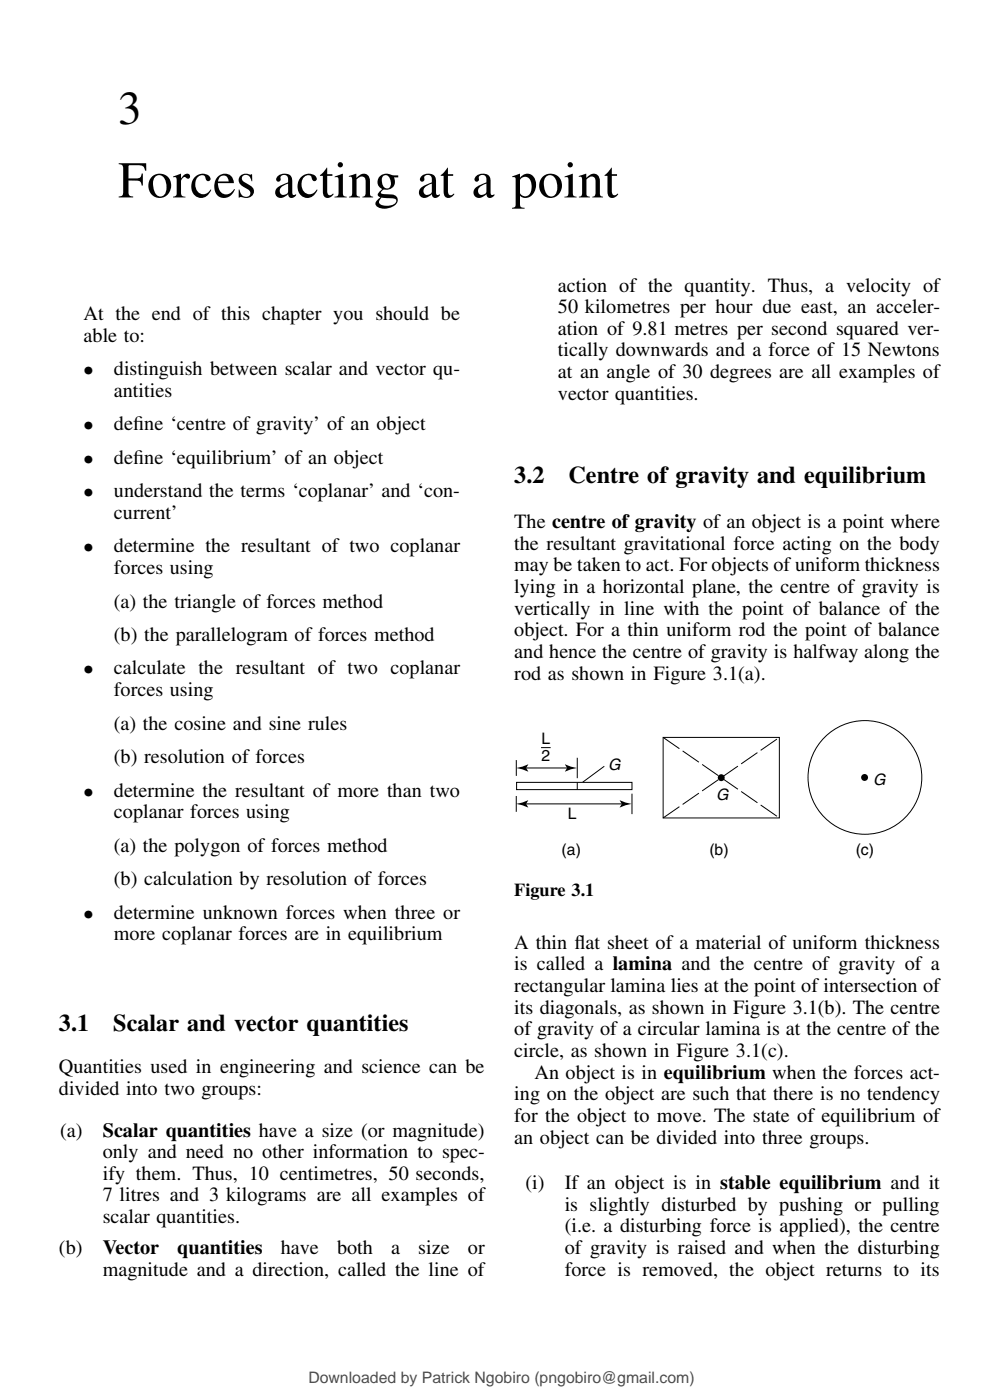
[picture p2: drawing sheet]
<svg xmlns="http://www.w3.org/2000/svg" width="179mm" height="250mm" viewBox="0 0 179 250" stroke-linecap="round" stroke-linejoin="round" font-family="sans-serif">
<defs><g id="words">
<text font-size="9.2" x="21.1" y="35.2">Forces acting at a point</text>
<text font-size="8.4" x="21.1" y="22.2">3</text>
<g font-size="4.3">
<text x="91.7" y="86.1">3.2</text>
<text x="101.4" y="86.1">Centre of gravity and equilibrium</text>
<text x="10.5" y="184.1">3.1</text>
<text x="20.2" y="184.1">Scalar and vector quantities</text>
</g>
<g font-size="3.6">
<text x="99.5" y="52">action of the quantity. Thus, a velocity of</text>
<text x="14.9" y="57.1">At the end of this chapter you should be</text>
<text x="99.5" y="55.9">50 kilometres per hour due east, an acceler-</text>
<text x="99.5" y="59.8">ation of 9.81 metres per second squared ver-</text>
<text x="14.9" y="61">able to:</text>
<text x="99.5" y="63.6">tically downwards and a force of 15 Newtons</text>
<text x="14.9" y="67">•</text>
<text x="20.3" y="67">distinguish between scalar and vector qu-</text>
<text x="20.3" y="70.8">antities</text>
<text x="99.5" y="67.5">at an angle of 30 degrees are all examples of</text>
<text x="99.5" y="71.4">vector quantities.</text>
<text x="14.9" y="76.8">•</text>
<text x="20.3" y="76.8">def</text>
<text x="23.7" y="76.8">ine ‘centre of gravity’ of an object</text>
<text x="14.9" y="82.8">•</text>
<text x="20.3" y="82.8">def</text>
<text x="23.7" y="82.8">ine ‘equilibrium’ of an object</text>
<text x="14.9" y="88.8">•</text>
<text x="20.3" y="88.8">understand the terms ‘coplanar’ and ‘con-</text>
<text x="20.3" y="92.6">current’</text>
<text x="91.7" y="94.2">The centre of gravity of an object is a point where</text>
<text x="14.9" y="98.6">•</text>
<text x="20.3" y="98.6">determine the resultant of two coplanar</text>
<text x="91.7" y="98.1">the resultant gravitational force acting on the body</text>
<text x="91.7" y="102">may be taken to act. For objects of uniform thickness</text>
<text x="20.3" y="102.4">forces using</text>
<text x="91.7" y="105.8">lying in a horizontal plane, the centre of gravity is</text>
<text x="20.3" y="108.4">(a) the triangle of forces method</text>
<text x="91.7" y="109.7">vertically in line with the point of balance of the</text>
<text x="91.7" y="113.6">object. For a thin uniform rod the point of balance</text>
<text x="20.3" y="114.4">(b) the parallelogram of forces method</text>
<text x="91.7" y="117.4">and hence the centre of gravity is halfway along the</text>
<text x="14.9" y="120.4">•</text>
<text x="20.3" y="120.4">calculate the resultant of two coplanar</text>
<text x="20.3" y="124.2">forces using</text>
<text x="91.7" y="121.3">rod as shown in Figure 3.1(a).</text>
<text x="20.3" y="130.2">(a) the cosine and sine rules</text>
<text x="20.3" y="136.2">(b) resolution of forces</text>
<text x="14.9" y="142.2">•</text>
<text x="20.3" y="142.2">determine the resultant of more than two</text>
<text x="20.3" y="146">coplanar forces using</text>
<text x="20.3" y="152">(a) the polygon of forces method</text>
<text x="20.3" y="158">(b) calculation by resolution of forces</text>
<text x="14.9" y="164">•</text>
<text x="20.3" y="164">determine unknown forces when three or</text>
<text x="20.3" y="167.8">more coplanar forces are in equilibrium</text>
<text x="91.7" y="169.4">A thin f</text>
<text x="91.7" y="173.2">is called a lamina and the centre of gravity of a</text>
<text x="102.4" y="169.4">lat sheet of a material of uniform thickness</text>
<text x="91.7" y="177.1">rectangular lamina lies at the point of intersection of</text>
<text x="91.7" y="181">its diagonals, as shown in Figure 3.1(b). The centre</text>
<text x="91.7" y="184.8">of gravity of a circular lamina is at the centre of the</text>
<text x="10.5" y="191.6">Quantities used in engineering and science can be</text>
<text x="91.7" y="188.7">circle, as shown in Figure 3.1(c).</text>
<text x="10.5" y="195.4">divided into two groups:</text>
<text x="91.7" y="196.4">ing on the object are such that there is no tendency</text>
<text x="95.3" y="192.6">An object is in equilibrium when the forces act-</text>
<text x="10.7" y="202.9">(a)</text>
<text x="18.3" y="202.9">Scalar quantities have a size (or magnitude)</text>
<text x="91.7" y="200.3">for the object to move. The state of equilibrium of</text>
<text x="18.3" y="206.7">only and need no other information to spec-</text>
<text x="91.7" y="204.2">an object can be divided into three groups.</text>
<text x="18.3" y="210.6">ify them. Thus, 10 centimetres, 50 seconds,</text>
<text x="18.3" y="214.4">7 litres and 3 kilograms are all examples of</text>
<text x="93.7" y="212.2">(i)</text>
<text x="100.7" y="212.2">If an object is in stable equilibrium and it</text>
<text x="18.3" y="218.3">scalar quantities.</text>
<text x="100.7" y="216.1">is slightly disturbed by pushing or pulling</text>
<text x="100.7" y="220">(i.e. a disturbing force is applied), the centre</text>
<text x="10.5" y="223.9">(b)</text>
<text x="18.3" y="223.9">Vector</text>
<text x="18.3" y="227.7">magnitude and a direction, called the line of</text>
<text x="31.6" y="223.9">quantities</text>
<text x="50.1" y="223.9">have</text>
<text x="60.1" y="223.9">both</text>
<text x="69.8" y="223.9">a</text>
<text x="74.6" y="223.9">size</text>
<text x="83.4" y="223.9">or</text>
<text x="100.7" y="223.8">of gravity is raised and when the disturbing</text>
<text x="100.7" y="227.7">force is removed, the object returns to its</text>
</g>
<text font-size="3.3" x="91.7" y="159.9">Figure 3.1</text>
<g font-size="2.9">
<text x="108.5" y="137.5">G</text>
<text x="127.7" y="142.9">G</text>
<text x="155.7" y="140.1">G</text>
</g>
<g font-size="2.8">
<text x="96.6" y="132.9">L</text>
<text x="96.6" y="135.8">2</text>
<text x="101.2" y="146.1">L</text>
<text x="100.2" y="152.5">(a)</text>
<text x="126.5" y="152.5">(b)</text>
<text x="152.6" y="152.5">(c)</text>
</g>
<text font-size="2.8" fill="#4d4d4d" x="55" y="246.8">Downloaded by Patrick Ngobiro (pngobiro@gmail.com)</text>
</g></defs>
<g fill="none" stroke="#000" stroke-width=".18">
<path d="M92.1 135.7v2.8M92.1 139.6h20.6v1.3h-20.6zM93.6 137.1h7.7M96.5 133.4h1.7M102.9 135.3v3.6M102.9 139.6v1.3M107.8 136.8l-3.9 2.8M118.3 131.6h20.7v14.4h-20.7zM92.1 142.1v2.8M93.6 143.5h17.5M112.7 141.7v3.6"/>
<circle cx="154.2" cy="138.8" r="10.1"/>
</g>
<path d="M118.3 131.6l20.7 14.4M118.3 146l20.7-14.4" fill="none" stroke="#000" stroke-width=".18" stroke-dasharray="3.5 .7" stroke-linecap="butt"/>
<g fill="#000">
<path d="M92.1 137.1l2.1-.7-.4 .7 .4 .6-1-.4zM100.7 136.4l2.2 .7-1.1 .2-1 .4 .3-.6zM92.1 143.5l2.1-.7-.4 .7 .4 .6-1.1-.4zM110.5 142.8l2.1 .7-1 .2-1.1 .4 .4-.6z"/>
<circle cx="128.6" cy="138.8" r=".62"/>
<circle cx="154.2" cy="138.8" r=".62"/>
</g>
<use href="#words"/>
</svg>
